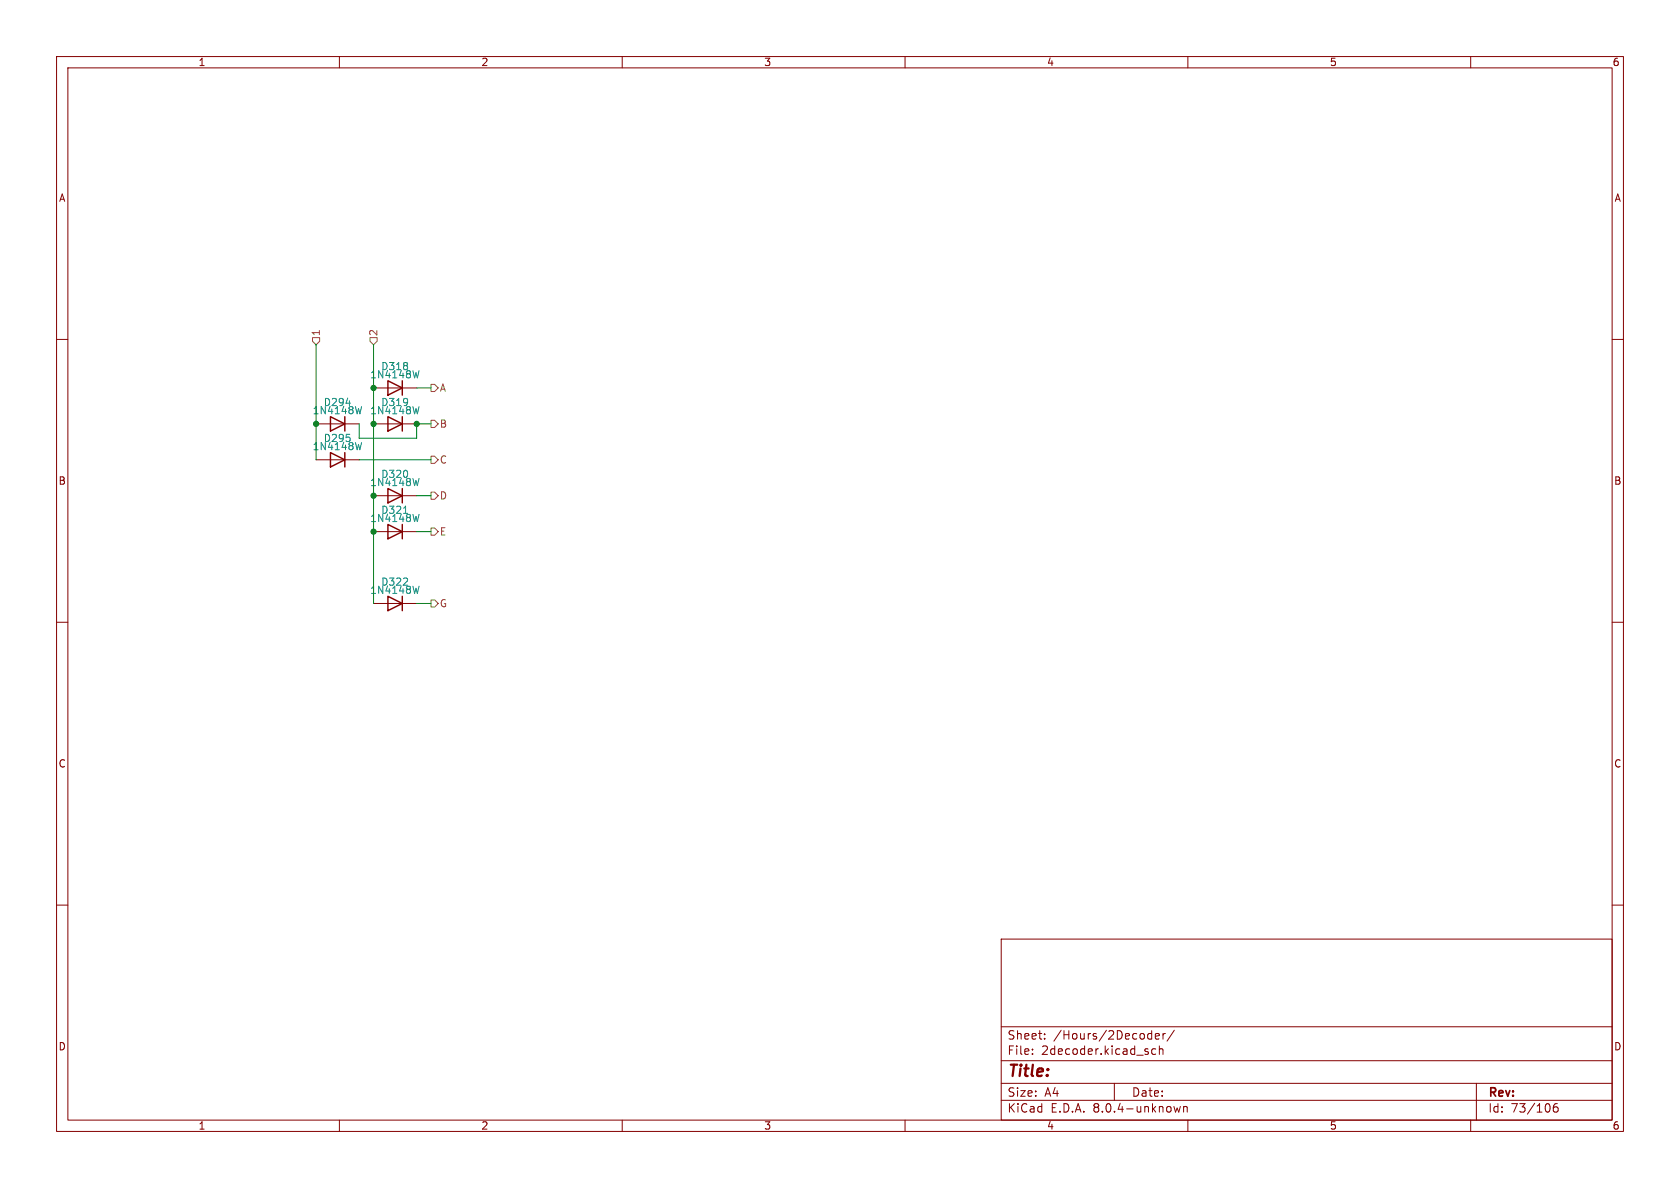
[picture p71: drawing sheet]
<svg xmlns="http://www.w3.org/2000/svg" width="297mm" height="210mm" viewBox="0 0 297 210" stroke-linecap="round" stroke-linejoin="round" font-family="sans-serif">
<defs><g id="words">
<text font-size="2.8" fill="#840000" x="178" y="190.9">Title:</text>
<g font-size="2.1" fill="#840000">
<text x="178" y="184">Sheet:</text>
<text x="186.2" y="184">/Hours/2Decoder/</text>
<text x="178" y="186.7">File:</text>
<text x="184.1" y="186.7">2decoder.kicad_sch</text>
<text x="178" y="196.9">KiCad</text>
<text x="178" y="194.1">Size:</text>
<text x="184.7" y="194.1">A4</text>
<text x="185.7" y="196.9">E.D.A.</text>
<text x="193.3" y="196.9">8.0.4-unknown</text>
<text x="200" y="194.1">Date:</text>
<text x="263" y="194.3">Rev:</text>
<text x="263" y="196.9">Id:</text>
<text x="267.1" y="196.9">73/106</text>
</g>
<g font-size="1.8" fill="#840000">
<text x="35" y="11.9">1</text>
<text x="85" y="11.9">2</text>
<text x="135" y="11.9">3</text>
<text x="185" y="11.9">4</text>
<text x="235" y="11.9">5</text>
<text x="285" y="11.9">6</text>
<text x="10.3" y="35.9">A</text>
<text x="285.3" y="35.9">A</text>
<text x="10.3" y="85.9">B</text>
<text x="285.3" y="85.9">B</text>
<text x="10.3" y="135.9">C</text>
<text x="285.3" y="135.9">C</text>
<text x="10.3" y="185.9">D</text>
<text x="285.3" y="185.9">D</text>
<text x="35" y="199.9">1</text>
<text x="85" y="199.9">2</text>
<text x="135" y="199.9">3</text>
<text x="185" y="199.9">4</text>
<text x="235" y="199.9">5</text>
<text x="285" y="199.9">6</text>
</g>
<g font-size="1.8" fill="#848400">
<text x="56.7" y="59.5" transform="rotate(-90 56.7 59.5)">1</text>
<text x="66.9" y="59.5" transform="rotate(-90 66.9 59.5)">2</text>
<text x="77.7" y="69.4">A</text>
<text x="77.7" y="75.8">B</text>
<text x="77.7" y="82.1">C</text>
<text x="77.7" y="88.5">D</text>
<text x="77.7" y="94.8">E</text>
<text x="77.7" y="107.5">G</text>
</g>
<g font-size="1.8" fill="#008484">
<text x="67.3" y="65.6">D318</text>
<text x="57.1" y="72">D294</text>
<text x="65.3" y="67.1">1N4148W</text>
<text x="67.3" y="72">D319</text>
<text x="55.2" y="73.4">1N4148W</text>
<text x="65.3" y="73.4">1N4148W</text>
<text x="55.2" y="79.8">1N4148W</text>
<text x="57.1" y="78.3">D295</text>
<text x="65.3" y="86.1">1N4148W</text>
<text x="67.3" y="84.7">D320</text>
<text x="65.3" y="92.5">1N4148W</text>
<text x="67.3" y="91">D321</text>
<text x="65.3" y="105.2">1N4148W</text>
<text x="67.3" y="103.7">D322</text>
</g>
</g></defs>
<g fill="none" stroke="#840000" stroke-width=".18">
<path d="M10 10h277v190h-277zM12 12h273v186h-273zM60 10v2M110 10v2M160 10v2M210 10v2M260 10v2M10 60h2M285 60h2M55.9 74.9h7.6M66 68.6h7.7M66 74.9h7.7"/>
<path d="M55.9 81.3h7.6M66 87.6h7.7M66 94h7.7M10 110h2M66 106.7h7.7M285 110h2M10 160h2M285 160h2M177 166h108v32h-108zM60 198v2M110 198v2M160 198v2"/>
<path d="M177 194.5h108M177 191.5h108M177 187.5h108M177 181.5h108M182.5 186.3v.1M182.5 185.5v.1M184.7 183.6v.1M184.7 182.8v.1M197 191.5v3M203.2 182.7l.4 .1M203.6 182.2v1.5M203.6 183.6l-.4 .1"/>
<path d="M204.2 183.2l.8-.1-.1-.3-.4-.1-.3 .2 .1 .7h.6M204.3 185.5l-.4-.1-.3 .3v.4l.1 .2h.6M205 185.5l.2-.1 .3 .1 .1 .9M205 184.9v1.5M205.6 182.7v1M206 182.7l-.3 .1-.1 .2M207.5 195.6l.3 1 .3-.7 .3 .7 .3-1M207.6 182.1l-1.3 2M209.2 195.6v1M209.2 195.7l.3-.1 .3 .1 .1 .9M210 198v2M260 198v2"/>
<path d="M261 191.5v6.5M275.3 195.1a.59 .59 0 0 0-.7 .6v.6l.1 .2 .5 .1 .2-.1 .1-.5-.2-.3h-.4l-.3 .3"/>
</g>
<g fill="none" stroke="#840000" stroke-width=".25">
<path d="M58.4 73.7l2.6 1.2-2.6 1.3zM61 73.7v2.5M68.6 67.3l2.5 1.3-2.5 1.3zM68.6 73.7l2.5 1.2-2.5 1.3zM71.1 67.3v2.6M71.1 73.7v2.5M58.4 80l2.6 1.3-2.6 1.3zM61 80v2.6M68.6 86.4l2.5 1.2-2.5 1.3zM68.6 92.7l2.5 1.3-2.5 1.3zM71.1 86.4v2.5M71.1 92.7v2.6"/>
<path d="M68.6 105.4l2.5 1.3-2.5 1.3zM71.1 105.4v2.6"/>
</g>
<path d="M61.2 71.3h.8M63.9 78.2l-.3 1.3M63.9 71.9l-.3 1.3M74.1 65.5l-.3 1.3M74.1 71.9l-.3 1.3M74.1 84.6l-.3 1.3M74.1 90.9l-.3 1.3M74.1 103.6l-.3 1.3" fill="none" stroke="#008484" stroke-width=".18"/>
<path d="M55.2 59.7h1.3v.6l-.6 .7-.7-.7zM65.4 59.7h1.3v.6l-.7 .7-.6-.7zM76.2 74.3h.6l.7 .6-.7 .7h-.6zM76.2 67.9h.6l.7 .7-.7 .6h-.6zM76.2 87h.6l.7 .6-.7 .7h-.6zM76.2 93.3h.6l.7 .7-.7 .6h-.6zM76.2 80.6h.6l.7 .7-.7 .6h-.6zM76.2 106h.6l.7 .7-.7 .6h-.6z" fill="none" stroke="#848400" stroke-width=".18"/>
<path d="M55.9 61v20.3M63.5 74.9v2.6h10.2v-2.6h2.5M66 61v45.7M73.7 68.6h2.5M63.5 81.3h12.7M73.7 87.6h2.5M73.7 94h2.5M73.7 106.7h2.5" fill="none" stroke="#008400" stroke-width=".18"/>
<g fill="#008400" stroke="#008400" stroke-width=".18">
<circle cx="66" cy="74.9" r=".46"/>
<circle cx="55.9" cy="74.9" r=".46"/>
<circle cx="66" cy="87.6" r=".46"/>
<circle cx="66" cy="94" r=".46"/>
<circle cx="73.7" cy="74.9" r=".46"/>
<circle cx="66" cy="68.6" r=".46"/>
</g>
<use href="#words"/>
</svg>
